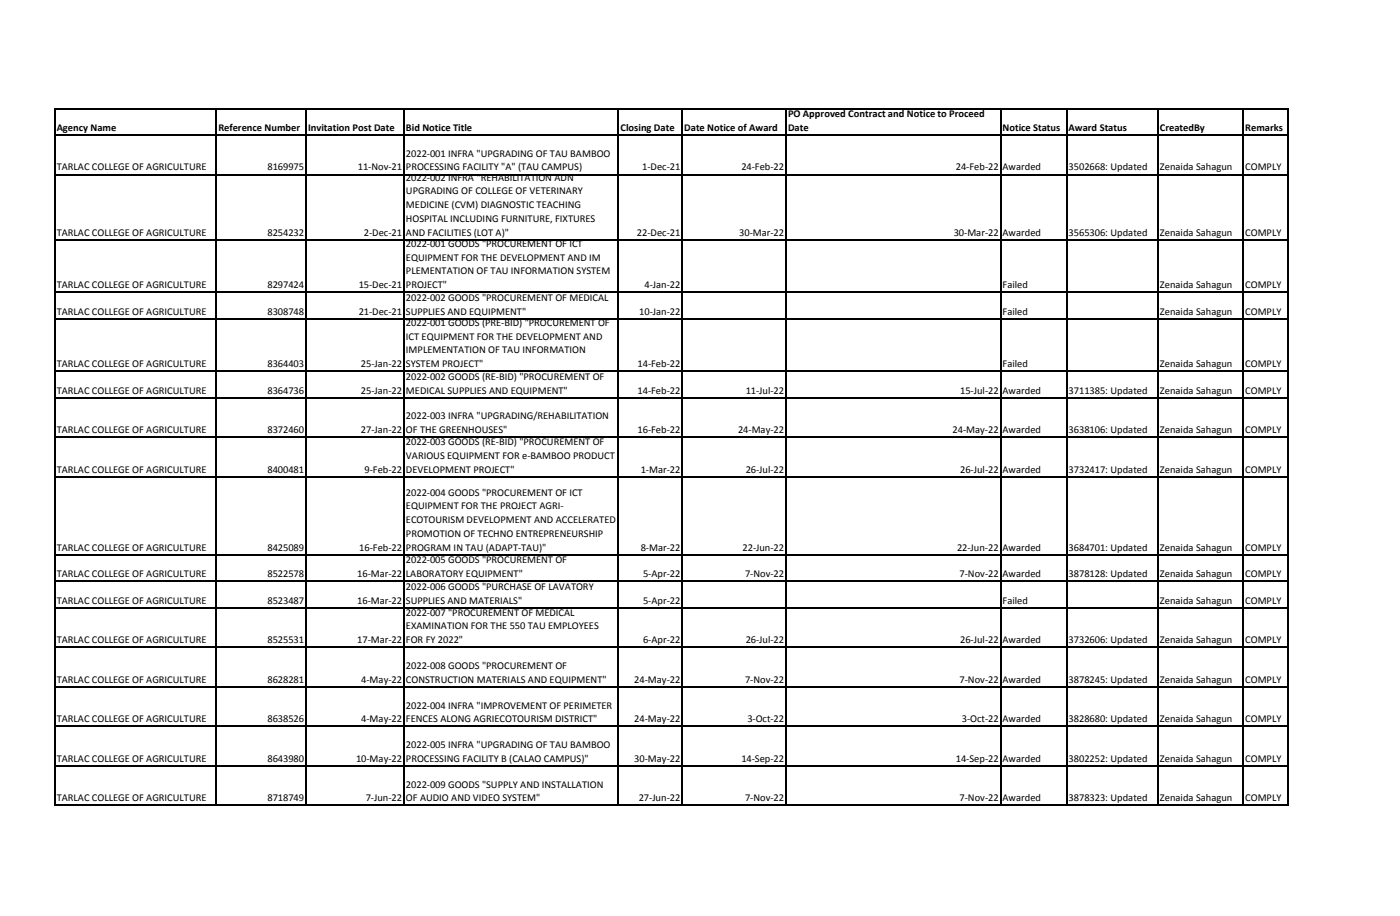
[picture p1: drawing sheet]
<svg xmlns="http://www.w3.org/2000/svg" width="330mm" height="216mm" viewBox="0 0 330 216" stroke-linecap="round" stroke-linejoin="round" font-family="sans-serif">
<defs><g id="words">
<g font-size="2.5">
<text x="185.9" y="27.6">PO Approved Contract and Notice to Proceed</text>
<text x="13.4" y="30.9">Agency Name</text>
<text x="51.5" y="30.9">Reference Number</text>
<text x="72.6" y="30.9">Invitation Post Date</text>
<text x="95.8" y="30.9">Bid Notice Title</text>
<text x="146.3" y="30.9">Closing Date</text>
<text x="161.4" y="30.9">Date Notice of Award</text>
<text x="185.9" y="30.9">Date</text>
<text x="236.5" y="30.9">Notice Status</text>
<text x="252" y="30.9">Award Status</text>
<text x="273.6" y="30.9">CreatedBy</text>
<text x="293.7" y="30.9">Remarks</text>
<text x="13.4" y="40.2">TARLAC COLLEGE OF AGRICULTURE</text>
<text x="63.1" y="40.2">8169975</text>
<text x="84.4" y="40.2">11-Nov-21</text>
<text x="95.8" y="36.9">2022-001 INFRA &quot;UPGRADING OF TAU BAMBOO</text>
<text x="95.8" y="40.2">PROCESSING FACILITY &quot;A&quot; (TAU CAMPUS)</text>
<text x="151.5" y="40.2">1-Dec-21</text>
<text x="174.9" y="40.2">24-Feb-22</text>
<text x="225.4" y="40.2">24-Feb-22</text>
<text x="236.5" y="40.2">Awarded</text>
<text x="252" y="40.2">3502668: Updated</text>
<text x="273.6" y="40.2">Zenaida Sahagun</text>
<text x="293.7" y="40.2">COMPLY</text>
<text x="95.8" y="42.6">2022-002 INFRA &quot;REHABILITATION ADN</text>
<text x="95.8" y="45.8">UPGRADING OF COLLEGE OF VETERINARY</text>
<text x="95.8" y="49.1">MEDICINE (CVM) DIAGNOSTIC TEACHING</text>
<text x="95.8" y="52.3">HOSPITAL INCLUDING FURNITURE, FIXTURES</text>
<text x="13.4" y="55.6">TARLAC COLLEGE OF AGRICULTURE</text>
<text x="63.1" y="55.6">8254232</text>
<text x="85.8" y="55.6">2-Dec-21</text>
<text x="95.8" y="55.6">AND FACILITIES (LOT A)&quot;</text>
<text x="95.8" y="58.2">2022-001 GOODS &quot;PROCUREMENT OF ICT</text>
<text x="150.2" y="55.6">22-Dec-21</text>
<text x="174.4" y="55.6">30-Mar-22</text>
<text x="224.9" y="55.6">30-Mar-22</text>
<text x="236.5" y="55.6">Awarded</text>
<text x="252" y="55.6">3565306: Updated</text>
<text x="273.6" y="55.6">Zenaida Sahagun</text>
<text x="293.7" y="55.6">COMPLY</text>
<text x="95.8" y="61.4">EQUIPMENT FOR THE DEVELOPMENT AND IM</text>
<text x="95.8" y="64.7">PLEMENTATION OF TAU INFORMATION SYSTEM</text>
<text x="13.4" y="67.9">TARLAC COLLEGE OF AGRICULTURE</text>
<text x="63.1" y="67.9">8297424</text>
<text x="84.6" y="67.9">15-Dec-21</text>
<text x="95.8" y="67.9">PROJECT&quot;</text>
<text x="95.8" y="70.9">2022-002 GOODS &quot;PROCUREMENT OF MEDICAL</text>
<text x="152" y="67.9">4-Jan-22</text>
<text x="236.5" y="67.9">Failed</text>
<text x="273.6" y="67.9">Zenaida Sahagun</text>
<text x="293.7" y="67.9">COMPLY</text>
<text x="13.4" y="74.2">TARLAC COLLEGE OF AGRICULTURE</text>
<text x="63.1" y="74.2">8308748</text>
<text x="84.6" y="74.2">21-Dec-21</text>
<text x="95.8" y="74.2">SUPPLIES AND EQUIPMENT&quot;</text>
<text x="95.8" y="76.8">2022-001 GOODS (PRE-BID) &quot;PROCUREMENT OF</text>
<text x="150.8" y="74.2">10-Jan-22</text>
<text x="236.5" y="74.2">Failed</text>
<text x="273.6" y="74.2">Zenaida Sahagun</text>
<text x="293.7" y="74.2">COMPLY</text>
<text x="95.8" y="80">ICT EQUIPMENT FOR THE DEVELOPMENT AND</text>
<text x="95.8" y="83.3">IMPLEMENTATION OF TAU INFORMATION</text>
<text x="13.4" y="86.5">TARLAC COLLEGE OF AGRICULTURE</text>
<text x="63.1" y="86.5">8364403</text>
<text x="85.1" y="86.5">25-Jan-22</text>
<text x="95.8" y="86.5">SYSTEM PROJECT&quot;</text>
<text x="95.8" y="89.5">2022-002 GOODS (RE-BID) &quot;PROCUREMENT OF</text>
<text x="150.4" y="86.5">14-Feb-22</text>
<text x="236.5" y="86.5">Failed</text>
<text x="273.6" y="86.5">Zenaida Sahagun</text>
<text x="293.7" y="86.5">COMPLY</text>
<text x="13.4" y="92.8">TARLAC COLLEGE OF AGRICULTURE</text>
<text x="63.1" y="92.8">8364736</text>
<text x="85.1" y="92.8">25-Jan-22</text>
<text x="95.8" y="92.8">MEDICAL SUPPLIES AND EQUIPMENT&quot;</text>
<text x="150.4" y="92.8">14-Feb-22</text>
<text x="175.9" y="92.8">11-Jul-22</text>
<text x="226.5" y="92.8">15-Jul-22</text>
<text x="236.5" y="92.8">Awarded</text>
<text x="252" y="92.8">3711385: Updated</text>
<text x="273.6" y="92.8">Zenaida Sahagun</text>
<text x="293.7" y="92.8">COMPLY</text>
<text x="95.8" y="98.8">2022-003 INFRA &quot;UPGRADING/REHABILITATION</text>
<text x="13.4" y="102.1">TARLAC COLLEGE OF AGRICULTURE</text>
<text x="63.1" y="102.1">8372460</text>
<text x="85.1" y="102.1">27-Jan-22</text>
<text x="95.8" y="102.1">OF THE GREENHOUSES&quot;</text>
<text x="95.8" y="104.9">2022-003 GOODS (RE-BID) &quot;PROCUREMENT OF</text>
<text x="150.4" y="102.1">16-Feb-22</text>
<text x="174.1" y="102.1">24-May-22</text>
<text x="224.7" y="102.1">24-May-22</text>
<text x="236.5" y="102.1">Awarded</text>
<text x="252" y="102.1">3638106: Updated</text>
<text x="273.6" y="102.1">Zenaida Sahagun</text>
<text x="293.7" y="102.1">COMPLY</text>
<text x="13.4" y="111.4">TARLAC COLLEGE OF AGRICULTURE</text>
<text x="63.1" y="111.4">8400481</text>
<text x="86" y="111.4">9-Feb-22</text>
<text x="95.8" y="108.1">VARIOUS EQUIPMENT FOR e-BAMBOO PRODUCT</text>
<text x="95.8" y="111.4">DEVELOPMENT PROJECT&quot;</text>
<text x="151.1" y="111.4">1-Mar-22</text>
<text x="175.9" y="111.4">26-Jul-22</text>
<text x="226.5" y="111.4">26-Jul-22</text>
<text x="236.5" y="111.4">Awarded</text>
<text x="252" y="111.4">3732417: Updated</text>
<text x="273.6" y="111.4">Zenaida Sahagun</text>
<text x="293.7" y="111.4">COMPLY</text>
<text x="95.8" y="116.8">2022-004 GOODS &quot;PROCUREMENT OF ICT</text>
<text x="95.8" y="120.1">EQUIPMENT FOR THE PROJECT AGRI-</text>
<text x="95.8" y="123.3">ECOTOURISM DEVELOPMENT AND ACCELERATED</text>
<text x="13.4" y="129.8">TARLAC COLLEGE OF AGRICULTURE</text>
<text x="63.1" y="129.8">8425089</text>
<text x="84.7" y="129.8">16-Feb-22</text>
<text x="95.8" y="126.6">PROMOTION OF TECHNO ENTREPRENEURSHIP</text>
<text x="95.8" y="129.8">PROGRAM IN TAU (ADAPT-TAU)&quot;</text>
<text x="151.1" y="129.8">8-Mar-22</text>
<text x="175.1" y="129.8">22-Jun-22</text>
<text x="225.7" y="129.8">22-Jun-22</text>
<text x="236.5" y="129.8">Awarded</text>
<text x="252" y="129.8">3684701: Updated</text>
<text x="273.6" y="129.8">Zenaida Sahagun</text>
<text x="293.7" y="129.8">COMPLY</text>
<text x="13.4" y="136">TARLAC COLLEGE OF AGRICULTURE</text>
<text x="63.1" y="136">8522578</text>
<text x="84.3" y="136">16-Mar-22</text>
<text x="95.8" y="132.8">2022-005 GOODS &quot;PROCUREMENT OF</text>
<text x="95.8" y="136">LABORATORY EQUIPMENT&quot;</text>
<text x="151.7" y="136">5-Apr-22</text>
<text x="175.7" y="136">7-Nov-22</text>
<text x="226.3" y="136">7-Nov-22</text>
<text x="236.5" y="136">Awarded</text>
<text x="252" y="136">3878128: Updated</text>
<text x="273.6" y="136">Zenaida Sahagun</text>
<text x="293.7" y="136">COMPLY</text>
<text x="13.4" y="142.3">TARLAC COLLEGE OF AGRICULTURE</text>
<text x="63.1" y="142.3">8523487</text>
<text x="84.3" y="142.3">16-Mar-22</text>
<text x="95.8" y="139">2022-006 GOODS &quot;PURCHASE OF LAVATORY</text>
<text x="95.8" y="142.3">SUPPLIES AND MATERIALS&quot;</text>
<text x="151.7" y="142.3">5-Apr-22</text>
<text x="236.5" y="142.3">Failed</text>
<text x="273.6" y="142.3">Zenaida Sahagun</text>
<text x="293.7" y="142.3">COMPLY</text>
<text x="95.8" y="145.1">2022-007 &quot;PROCUREMENT OF MEDICAL</text>
<text x="95.8" y="148.4">EXAMINATION FOR THE 550 TAU EMPLOYEES</text>
<text x="13.4" y="151.6">TARLAC COLLEGE OF AGRICULTURE</text>
<text x="63.1" y="151.6">8525531</text>
<text x="84.3" y="151.6">17-Mar-22</text>
<text x="95.8" y="151.6">FOR FY 2022&quot;</text>
<text x="151.7" y="151.6">6-Apr-22</text>
<text x="175.9" y="151.6">26-Jul-22</text>
<text x="226.5" y="151.6">26-Jul-22</text>
<text x="236.5" y="151.6">Awarded</text>
<text x="252" y="151.6">3732606: Updated</text>
<text x="273.6" y="151.6">Zenaida Sahagun</text>
<text x="293.7" y="151.6">COMPLY</text>
<text x="13.4" y="160.9">TARLAC COLLEGE OF AGRICULTURE</text>
<text x="63.1" y="160.9">8628281</text>
<text x="85.2" y="160.9">4-May-22</text>
<text x="95.8" y="157.7">2022-008 GOODS &quot;PROCUREMENT OF</text>
<text x="95.8" y="160.9">CONSTRUCTION MATERIALS AND EQUIPMENT&quot;</text>
<text x="149.6" y="160.9">24-May-22</text>
<text x="175.7" y="160.9">7-Nov-22</text>
<text x="226.3" y="160.9">7-Nov-22</text>
<text x="236.5" y="160.9">Awarded</text>
<text x="252" y="160.9">3878245: Updated</text>
<text x="273.6" y="160.9">Zenaida Sahagun</text>
<text x="293.7" y="160.9">COMPLY</text>
<text x="95.8" y="167">2022-004 INFRA &quot;IMPROVEMENT OF PERIMETER</text>
<text x="13.4" y="170.2">TARLAC COLLEGE OF AGRICULTURE</text>
<text x="63.1" y="170.2">8638526</text>
<text x="85.2" y="170.2">4-May-22</text>
<text x="95.8" y="170.2">FENCES ALONG AGRIECOTOURISM DISTRICT&quot;</text>
<text x="149.6" y="170.2">24-May-22</text>
<text x="176.3" y="170.2">3-Oct-22</text>
<text x="226.9" y="170.2">3-Oct-22</text>
<text x="236.5" y="170.2">Awarded</text>
<text x="252" y="170.2">3828680: Updated</text>
<text x="273.6" y="170.2">Zenaida Sahagun</text>
<text x="293.7" y="170.2">COMPLY</text>
<text x="13.4" y="179.6">TARLAC COLLEGE OF AGRICULTURE</text>
<text x="63.1" y="179.6">8643980</text>
<text x="84" y="179.6">10-May-22</text>
<text x="95.8" y="176.3">2022-005 INFRA &quot;UPGRADING OF TAU BAMBOO</text>
<text x="95.8" y="179.6">PROCESSING FACILITY B (CALAO CAMPUS)&quot;</text>
<text x="149.6" y="179.6">30-May-22</text>
<text x="174.9" y="179.6">14-Sep-22</text>
<text x="225.4" y="179.6">14-Sep-22</text>
<text x="236.5" y="179.6">Awarded</text>
<text x="252" y="179.6">3802252: Updated</text>
<text x="273.6" y="179.6">Zenaida Sahagun</text>
<text x="293.7" y="179.6">COMPLY</text>
<text x="95.8" y="185.6">2022-009 GOODS &quot;SUPPLY AND INSTALLATION</text>
<text x="13.4" y="188.9">TARLAC COLLEGE OF AGRICULTURE</text>
<text x="63.1" y="188.9">8718749</text>
<text x="86.3" y="188.9">7-Jun-22</text>
<text x="95.8" y="188.9">OF AUDIO AND VIDEO SYSTEM&quot;</text>
<text x="150.7" y="188.9">27-Jun-22</text>
<text x="175.7" y="188.9">7-Nov-22</text>
<text x="226.3" y="188.9">7-Nov-22</text>
<text x="236.5" y="188.9">Awarded</text>
<text x="252" y="188.9">3878323: Updated</text>
<text x="273.6" y="188.9">Zenaida Sahagun</text>
<text x="293.7" y="188.9">COMPLY</text>
</g>
</g></defs>
<g fill="none" stroke="#000" stroke-width=".25">
<path d="M12.9 25.5v164.5M13 25.6h291M13 31.8h291M51 25.7v164.3M72.2 25.7v164.3M95.3 25.7v164.3M145.9 25.7v164.3M160.9 25.7v164.3M185.4 25.7v164.3M236 25.7v164.3M251.6 25.7v164.3M273.1 25.7v164.3"/>
<path d="M293.2 25.7v164.3M303.9 25.7v164.3M13 41.2h291M13 56.5h291M13 68.9h291M13 75.1h291M13 87.5h291M13 93.7h291M13 103h291M13 112.4h291M13 130.8h291M13 137h291"/>
<path d="M13 143.3h291M13 152.6h291M13 161.9h291M13 171.2h291M13 180.5h291M13 189.8h291"/>
</g>
<use href="#words"/>
</svg>
